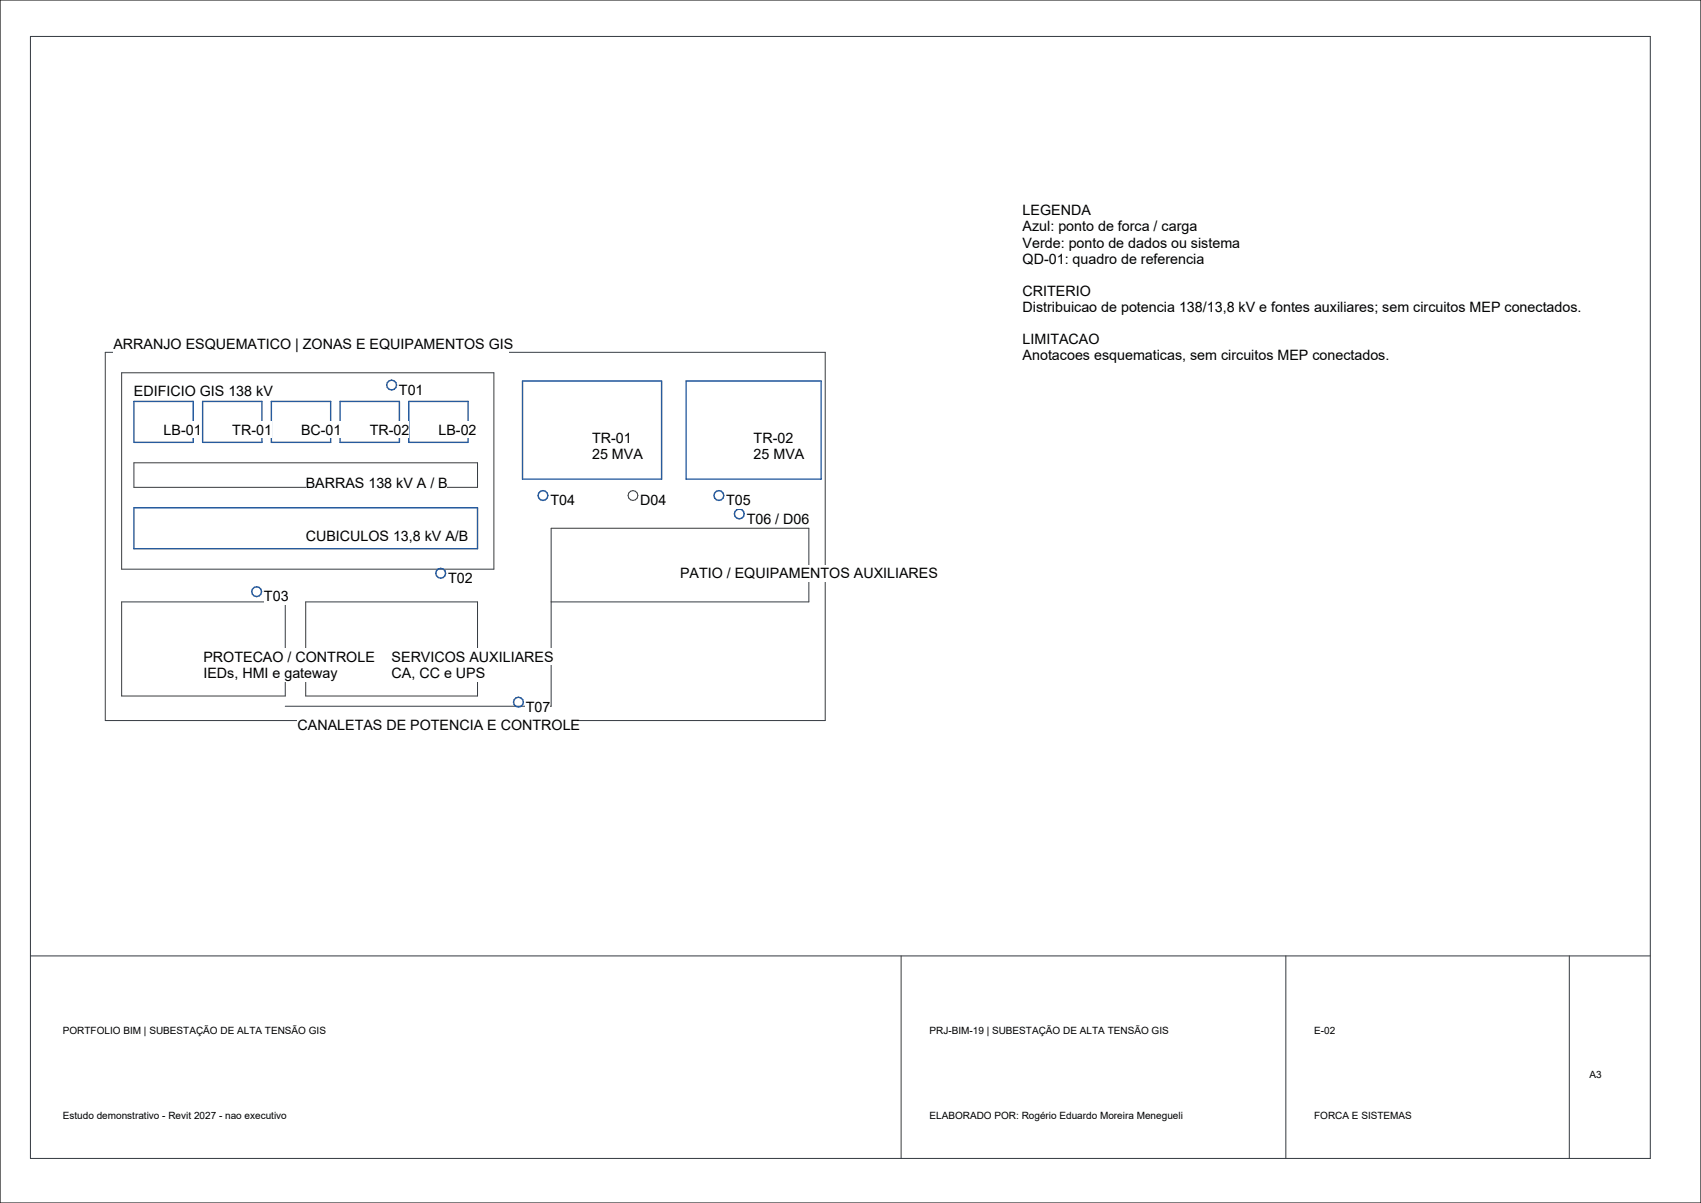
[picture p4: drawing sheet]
<svg xmlns="http://www.w3.org/2000/svg" width="420mm" height="297mm" viewBox="0 0 420 297" stroke-linecap="round" stroke-linejoin="round" font-family="sans-serif">
<defs><g id="words">
<g font-size="3.5">
<text x="252.5" y="53.2">LEGENDA</text>
<text x="252.5" y="57.1">Azul: ponto de forca / carga</text>
<text x="252.5" y="61.1">Verde: ponto de dados ou sistema</text>
<text x="252.5" y="65.1">QD-01: quadro de referencia</text>
<text x="252.5" y="73">CRITERIO</text>
<text x="252.5" y="77">Distribuicao de potencia 138/13,8 kV e fontes auxiliares; sem circuitos MEP conectados.</text>
<text x="28" y="86.1">ARRANJO ESQUEMATICO | ZONAS E EQUIPAMENTOS GIS</text>
<text x="252.5" y="84.9">LIMITACAO</text>
<text x="252.5" y="88.9">Anotacoes esquematicas, sem circuitos MEP conectados.</text>
<text x="33.1" y="97.7">EDIFICIO GIS 138 kV</text>
<text x="98.5" y="97.4">T01</text>
<text x="40.4" y="107.3">LB-01</text>
<text x="57.4" y="107.3">TR-01</text>
<text x="74.3" y="107.3">BC-01</text>
<text x="91.3" y="107.3">TR-02</text>
<text x="108.3" y="107.3">LB-02</text>
<text x="146.2" y="109.3">TR-01</text>
<text x="146.2" y="113.3">25 MVA</text>
<text x="186.1" y="109.3">TR-02</text>
<text x="186.1" y="113.3">25 MVA</text>
<text x="75.5" y="120.4">BARRAS 138 kV A / B</text>
<text x="135.9" y="124.7">T04</text>
<text x="158.1" y="124.7">D04</text>
<text x="179.3" y="124.7">T05</text>
<text x="184.4" y="129.2">T06 / D06</text>
<text x="75.5" y="133.6">CUBICULOS 13,8 kV A/B</text>
<text x="110.6" y="143.9">T02</text>
<text x="167.9" y="142.7">PATIO / EQUIPAMENTOS AUXILIARES</text>
<text x="65.2" y="148.4">T03</text>
<text x="50.2" y="163.4">PROTECAO / CONTROLE</text>
<text x="50.2" y="167.3">IEDs, HMI e gateway</text>
<text x="96.7" y="163.4">SERVICOS AUXILIARES</text>
<text x="96.7" y="167.3">CA, CC e UPS</text>
<text x="129.8" y="175.7">T07</text>
<text x="73.5" y="180.2">CANALETAS DE POTENCIA E CONTROLE</text>
</g>
<g font-size="2.5">
<text x="15.5" y="255.2">PORTFOLIO BIM | SUBESTAÇÃO DE ALTA TENSÃO GIS</text>
<text x="229.5" y="255.2">PRJ-BIM-19 | SUBESTAÇÃO DE ALTA TENSÃO GIS</text>
<text x="324.5" y="255.2">E-02</text>
<text x="392.5" y="266.2">A3</text>
<text x="15.5" y="276.2">Estudo demonstrativo - Revit 2027 - nao executivo</text>
<text x="229.5" y="276.2">ELABORADO POR: Rogério Eduardo Moreira Menegueli</text>
<text x="324.5" y="276.2">FORCA E SISTEMAS</text>
</g>
</g></defs>
<g fill="none" stroke="#353b42" stroke-width=".25">
<path d="M7.5 9h400v277h-400zM26 87h177.8v90.9h-177.8zM30 92h91.9v48.5h-91.9zM33.1 114.2h84.8v6.1h-84.8zM30 148.6h40.4v23.2h-40.4zM75.5 148.6h42.4v23.2h-42.4zM136.1 148.6h63.6v-18.2h-63.6v43.9h-65.7M7.5 236h400M222.5 236v50M317.5 236v50M387.5 236v50"/>
<circle cx="156.3" cy="122.3" r="1.21"/>
</g>
<g fill="none" stroke="#265b9e" stroke-width=".35">
<path d="M33.1 99.1h14.6v10.1h-14.6zM50 99.1h14.7v10.1h-14.7zM67 99.1h14.6v10.1h-14.6zM84 99.1h14.6v10.1h-14.6zM100.9 99.1h14.7v10.1h-14.7zM129 94h34.4v24.3h-34.4zM169.4 94h33.3v24.3h-33.3zM33.1 125.4h84.8v10.1h-84.8z"/>
<circle cx="96.7" cy="95.1" r="1.21"/>
<circle cx="134.1" cy="122.3" r="1.21"/>
<circle cx="177.5" cy="122.3" r="1.21"/>
<circle cx="182.5" cy="126.9" r="1.21"/>
<circle cx="63.4" cy="146.1" r="1.21"/>
<circle cx="108.8" cy="141.5" r="1.21"/>
<circle cx="128" cy="173.3" r="1.21"/>
</g>
<g fill="#fff">
<path d="M28 82.9h97.6v4h-97.6z"/>
<path d="M33.1 94.6h34v3.9h-34z"/>
<path d="M40.4 104.1h9.2v4h-9.2z"/>
<path d="M57.4 104.1h9.7v4h-9.7z"/>
<path d="M74.3 104.1h9.9v4h-9.9z"/>
<path d="M91.3 104.1h9.7v4h-9.7z"/>
<path d="M108.3 104.1h9.2v4h-9.2z"/>
<path d="M75.5 117.3h34.7v3.9h-34.7z"/>
<path d="M75.5 130.4h39.7v4h-39.7z"/>
<path d="M50.2 160.2h42v4h-42z"/>
<path d="M50.2 164.2h32.7v3.9h-32.7z"/>
<path d="M96.7 160.2h39.5v4h-39.5z"/>
<path d="M96.7 164.2h22.9v3.9h-22.9z"/>
<path d="M146.2 106.2h9.7v3.9h-9.7z"/>
<path d="M146.2 110.1h12.3v4h-12.3z"/>
<path d="M186.1 106.2h9.7v3.9h-9.7z"/>
<path d="M186.1 110.1h12.3v4h-12.3z"/>
<path d="M167.9 139.5h63v4h-63z"/>
<path d="M73.5 177.1h69v3.9h-69z"/>
<path d="M98.5 94.2h6v4h-6z"/>
<path d="M110.6 140.7h6.1v4h-6.1z"/>
<path d="M65.2 145.3h6v3.9h-6z"/>
<path d="M135.9 121.5h6v4h-6z"/>
<path d="M158.1 121.5h6.4v4h-6.4z"/>
<path d="M179.3 121.5h6v4h-6z"/>
<path d="M184.4 126.1h15.3v3.9h-15.3z"/>
<path d="M129.8 172.5h6v4h-6z"/>
</g>
<path d="M0 0h420v297h-420z" fill="none" stroke="#000" stroke-width=".25"/>
<g fill="#fff">
<path d="M252.5 50h16.6v4h-16.6z"/>
<path d="M252.5 54h42.6v3.9h-42.6z"/>
<path d="M252.5 57.9h53v4h-53z"/>
<path d="M252.5 61.9h44.2v4h-44.2z"/>
<path d="M252.5 69.8h16.7v4h-16.7z"/>
<path d="M252.5 73.8h136v4h-136z"/>
<path d="M252.5 81.7h18.8v4h-18.8z"/>
<path d="M252.5 85.7h89.6v4h-89.6z"/>
<path d="M15.5 253h64.7v2.8h-64.7z"/>
<path d="M15.5 274h54.1v2.7h-54.1z"/>
<path d="M229.5 253h58.9v2.8h-58.9z"/>
<path d="M229.5 274h61.8v2.7h-61.8z"/>
<path d="M324.5 253h5.2v2.8h-5.2z"/>
<path d="M324.5 274h24.1v2.7h-24.1z"/>
<path d="M392.5 264h3v2.7h-3z"/>
</g>
<use href="#words"/>
</svg>
